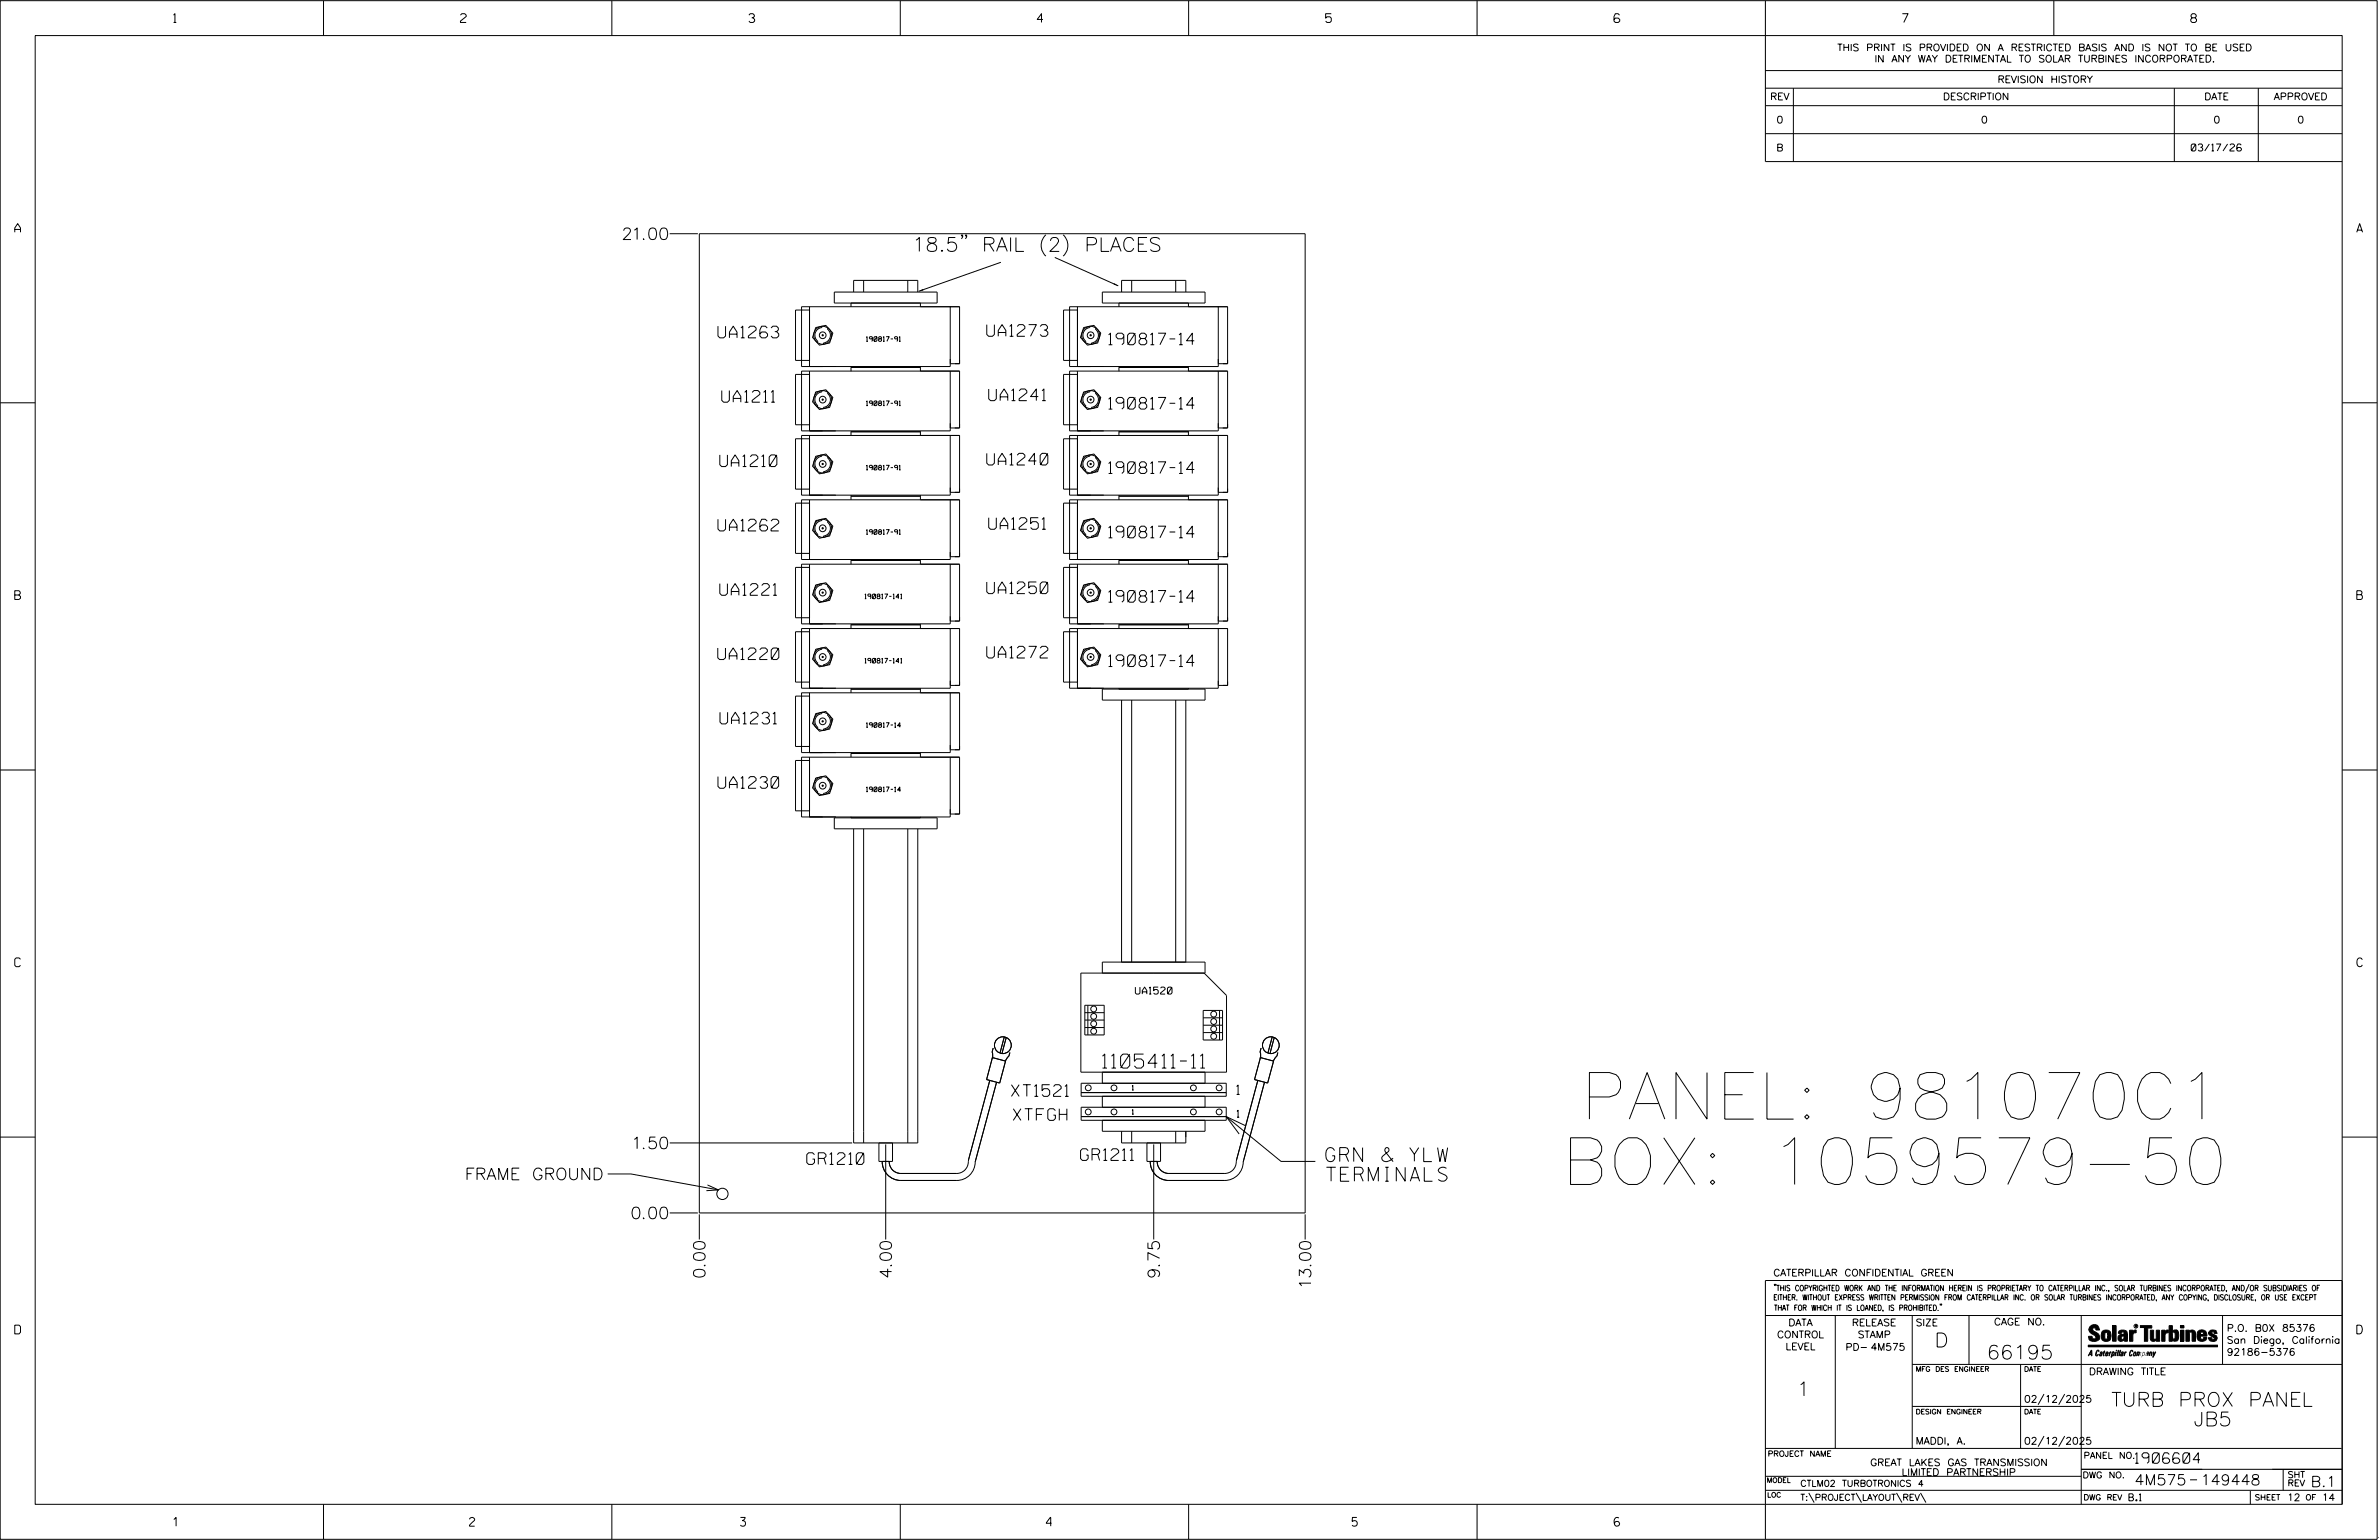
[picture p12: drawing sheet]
<svg xmlns="http://www.w3.org/2000/svg" width="864mm" height="559mm" viewBox="0 0 864 559" stroke-linecap="round" stroke-linejoin="round" font-family="sans-serif">
<defs><g id="words">
<g font-size="16.9">
<text x="573.7" y="406.1">PANEL: 981070C1</text>
<text x="566.9" y="429.8">BOX: 1059579-50</text>
</g>
<g font-size="5.1">
<text x="331.1" y="91.2">18.5&quot; RAIL (2) PLACES</text>
<text x="400.2" y="387.5">1105411-11</text>
<text x="481.3" y="421.5">GRN &amp; YLW</text>
<text x="481.5" y="428.6">TERMINALS</text>
<text x="702.3" y="488.8">D</text>
<text x="721.2" y="493.2">66195</text>
<text x="652.2" y="506.5">1</text>
<text x="766.4" y="510.3">TURB PROX PANEL</text>
<text x="796.3" y="517.4">JB5</text>
</g>
<g font-size="4.2">
<text x="226.2" y="86.9">21.00</text>
<text x="260.6" y="122.6">UA1263</text>
<text x="358.2" y="122">UA1273</text>
<text x="402.4" y="125.1">190817-14</text>
<text x="262" y="145.9">UA1211</text>
<text x="358.9" y="145.4">UA1241</text>
<text x="402.4" y="148.5">190817-14</text>
<text x="261.3" y="169.3">UA1210</text>
<text x="358.2" y="168.7">UA1240</text>
<text x="402.4" y="171.8">190817-14</text>
<text x="260.6" y="192.6">UA1262</text>
<text x="358.9" y="192.1">UA1251</text>
<text x="402.4" y="195.2">190817-14</text>
<text x="261.3" y="216">UA1221</text>
<text x="358.2" y="215.4">UA1250</text>
<text x="402.4" y="218.5">190817-14</text>
<text x="260.6" y="239.3">UA1220</text>
<text x="358.2" y="238.8">UA1272</text>
<text x="402.4" y="241.9">190817-14</text>
<text x="261.4" y="262.7">UA1231</text>
<text x="260.6" y="286">UA1230</text>
<text x="367.2" y="397.8">XT1521</text>
<text x="367.8" y="406.6">XTFGH</text>
<text x="230.3" y="416.9">1.50</text>
<text x="292.9" y="422.5">GR1210</text>
<text x="392.3" y="421.1">GR1211</text>
<text x="168.7" y="428.1">FRAME GROUND</text>
<text x="229.5" y="442.2">0.00</text>
<text x="256" y="463.4" transform="rotate(-90 256 463.4)">0.00</text>
<text x="323.6" y="463.4" transform="rotate(-90 323.6 463.4)">4.00</text>
<text x="420.9" y="463.4" transform="rotate(-90 420.9 463.4)">9.75</text>
<text x="475.9" y="466.6" transform="rotate(-90 475.9 466.6)">13.00</text>
</g>
<g font-size="3.8">
<text x="775.1" y="531">1906604</text>
<text x="774.8" y="538.9">4M575</text>
<text x="798.8" y="538.9">149448</text>
<text x="838.8" y="539.5">B.1</text>
</g>
<text font-size="3.4" x="448.9" y="397.1">1</text>
<g font-size="3.2">
<text x="63" y="8.2">1</text>
<text x="167.2" y="8.2">2</text>
<text x="271.8" y="8.2">3</text>
<text x="376.5" y="8.2">4</text>
<text x="481.2" y="8.2">5</text>
<text x="690.6" y="8.2">7</text>
<text x="795.3" y="8.2">8</text>
<text x="5.4" y="84.3">A</text>
<text x="855.5" y="84.3">A</text>
<text x="5.4" y="217.5">B</text>
<text x="855.6" y="217.5">B</text>
<text x="5.4" y="350.8">C</text>
<text x="855.6" y="350.8">C</text>
<text x="5.4" y="484">D</text>
<text x="855.6" y="484">D</text>
<text x="62.8" y="553.8">1</text>
<text x="170.4" y="553.8">2</text>
<text x="268.8" y="553.8">3</text>
<text x="379.8" y="553.8">4</text>
<text x="490.8" y="553.8">5</text>
<text x="585.9" y="553.8">6</text>
</g>
<g font-size="2.5">
<text x="666.9" y="18.5">THIS PRINT IS PROVIDED ON A RESTRICTED BASIS AND IS NOT TO BE USED</text>
<text x="680.5" y="22.6">IN ANY WAY DETRIMENTAL TO SOLAR TURBINES INCORPORATED.</text>
<text x="725.1" y="30">REVISION HISTORY</text>
<text x="642.6" y="36.3">REV</text>
<text x="705.3" y="36.3">DESCRIPTION</text>
<text x="800.2" y="36.3">DATE</text>
<text x="825.4" y="36.3">APPROVED</text>
<text x="644.9" y="44.7">0</text>
<text x="719.1" y="44.7">0</text>
<text x="803.5" y="44.7">0</text>
<text x="834" y="44.7">0</text>
<text x="644.8" y="54.8">B</text>
<text x="795.4" y="54.8">03/17/26</text>
<text x="412.2" y="360.7">UA1520</text>
<text x="449.1" y="405.4">1</text>
<text x="643.8" y="463">CATERPILLAR CONFIDENTIAL GREEN</text>
<text x="645.1" y="485.5">CONTROL</text>
<text x="649.2" y="481.1">DATA</text>
<text x="672.3" y="481.1">RELEASE</text>
<text x="674.4" y="485.5">STAMP</text>
<text x="695.4" y="481.1">SIZE</text>
<text x="723.8" y="480.8">CAGE NO.</text>
<text x="808.4" y="483.1">P.O. B0X 85376</text>
<text x="648.2" y="489.8">LEVEL</text>
<text x="669.9" y="490">PD- 4M575</text>
<text x="808.4" y="487.5">San Diego, California</text>
<text x="808.4" y="491.8">92186-5376</text>
<text x="758.3" y="498.9">DRAWING TITLE</text>
<text x="734.8" y="508.9">02/12/2025</text>
<text x="695.4" y="524.1">MADDI, A.</text>
<text x="734.8" y="524.1">02/12/2025</text>
<text x="678.9" y="531.9">GREAT LAKES GAS TRANSMISSION</text>
<text x="690.3" y="535.5">LIMITED PARTNERSHIP</text>
<text x="772.8" y="544.6">B.1</text>
<text x="830.2" y="544.6">12</text>
<text x="842.9" y="544.6">14</text>
</g>
<g font-size="2.3">
<text x="756.4" y="529.2">PANEL NO.</text>
<text x="653.5" y="539.4">CTLM02 TURBOTRONICS 4</text>
<text x="756" y="536.3">DWG NO.</text>
<text x="830.4" y="539.3">REV</text>
<text x="830.4" y="536.2">SHT</text>
<text x="653.5" y="544.5">T:\PROJECT\LAYOUT\REV\</text>
</g>
<g font-size="2">
<text x="643.8" y="468.4">&quot;THIS COPYRIGHTED WORK AND THE INFORMATION HEREIN IS PROPRIETARY TO CATERPILLAR INC., SOLAR TURBINES INCORPORATED, AND/OR SUBSIDIARIES OF</text>
<text x="643.8" y="471.8">EITHER. WITHOUT EXPRESS WRITTEN PERMISSION FROM CATERPILLAR INC. OR SOLAR TURBINES INCORPORATED, ANY COPYING, DISCLOSURE, OR USE EXCEPT</text>
<text x="644" y="475.6">THAT FOR WHICH IT IS LOANED, IS PROHIBITED.&quot;</text>
<text x="641.7" y="528.5">PROJECT NAME</text>
<text x="756.3" y="544.3">DWG REV</text>
<text x="818.5" y="544.3">SHEET</text>
<text x="836.9" y="544.3">OF</text>
</g>
<g font-size="1.8">
<text x="695.4" y="497.6">MFG DES ENGINEER</text>
<text x="734.8" y="497.6">DATE</text>
<text x="695.4" y="513.1">DESIGN ENGINEER</text>
<text x="734.8" y="513.1">DATE</text>
<text x="641.3" y="538">MODEL</text>
<text x="641.5" y="543.3">LOC</text>
</g>
<g font-size="1.7">
<text x="314.5" y="123.8">190817-91</text>
<text x="314.5" y="147.2">190817-91</text>
<text x="314.5" y="170.5">190817-91</text>
<text x="314.5" y="193.9">190817-91</text>
<text x="313.9" y="217.2">190817-141</text>
<text x="313.9" y="240.6">190817-141</text>
<text x="314.5" y="263.9">190817-14</text>
<text x="314.5" y="287.3">190817-14</text>
<text x="411" y="395.6">1</text>
<text x="411" y="404.3">1</text>
</g>
<text font-size=".9" x="775.1" y="481.7">R</text>
</g></defs>
<g fill="none" stroke="#000" stroke-width=".36">
<path d="M.1 .2h862.8v558.4h-862.8zM12.8 12.9h837.4v533h-837.4zM117.4 .2v12.7M222.1 .2v12.7M326.8 .2v12.7M431.5 .2v12.7M536.2 .2v12.7M587.9 5.5l-.5-.5h-1l-.5 1v1.7l.5 .4h1l.6-.4v-.6l-.6-.5h-1l-.5 .5M640.9 .2v58.4h209.3M745.6 .2v12.7M640.9 25.6h209.3M640.9 32h209.3"/>
<path d="M640.9 38.3h209.3M651 32v26.6M789.3 32v26.6M819.8 32v26.6M640.9 48.5h209.3M243.1 84.8h10.2M253.9 84.8h219.9v355.3h-219.9zM349.5 85.4l-.3 .3-.2-.3 .2-.2a.91 .91 0 0 1-.2 1.4M350.9 85.4l-.2 .3-.3-.3 .3-.2a.91 .91 0 0 1-.3 1.4M363.3 95.2l-29.8 10.5M379.7 85.2a5.2 5.2 0 0 0 0 7.7M382.9 93.4l23 10.3"/>
<path d="M385.9 85.2a5.2 5.2 0 0 1 0 7.7M293.9 112.5h-5.1v18.3h5.1M293.9 111.3v21.7M296.1 118.9l3.7-.8 2.5 2.8-1.1 3.6-3.7 .7-2.5-2.8zM298.3 118.4l.1 .5a2.81 2.81 0 0 0-2.5 2 2.81 2.81 0 0 0 1 3l-.2 .3M300.6 119.1l-.2 .3a2.83 2.83 0 0 1 .9 3 2.83 2.83 0 0 1-2.4 2.1v.4M302.9 106h37.3v4h-37.3zM308.9 110v1.3M309.9 106v-4.3h23.3v4.3M313.5 101.7v4.3M329.5 101.7v4.3M334.1 110v1.3"/>
<path d="M344.9 111.3v21.7h-53.9v-21.7h57.3v20.7h-3.4M391.1 112.5h-5v18.3h5M391.1 111.3v21.7M393.4 118.9l3.7-.8 2.5 2.8-1.1 3.6-3.7 .7-2.6-2.8zM395.6 118.4v.5a2.81 2.81 0 0 0-2.4 2 2.81 2.81 0 0 0 1 3l-.3 .3M397.9 119.1l-.3 .3a2.81 2.81 0 0 1 1 3 2.81 2.81 0 0 1-2.4 2.1v.4M400.2 106h37.2v4h-37.2zM406.2 110v1.3M407.1 106v-4.3h23.4v4.3M410.8 101.7v4.3M426.8 101.7v4.3M431.4 110v1.3"/>
<path d="M442.2 111.3v21.7h-53.9v-21.7h57.3v20.7h-3.4M293.9 135.9h-5.1v18.2h5.1M293.9 134.7v21.7M298.5 121.5h.3v.3h-.3zM308.9 133.3h25.2M308.9 133v1.7M334.1 133v1.7M344.9 134.7v21.7h-53.9v-21.7h57.3v20.6h-3.4M391.1 135.9h-5v18.2h5M391.1 134.7v21.7M406.2 133v1.7M406.2 133.3h25.2"/>
<path d="M431.4 133v1.7M442.2 134.7v21.7h-53.9v-21.7h57.3v20.6h-3.4M.1 146.2h12.7M293.9 159.2h-5.1v18.3h5.1M293.9 158v21.7M296.1 142.2l3.7-.8 2.5 2.8-1.1 3.6-3.7 .8-2.5-2.8zM298.3 141.7l.1 .5a2.8 2.8 0 0 0-2.5 2 2.8 2.8 0 0 0 1 3l-.2 .4M298.5 144.8h.3v.4h-.3zM300.6 142.4l-.2 .3a2.85 2.85 0 0 1 .9 3.1 2.85 2.85 0 0 1-2.4 2v.5M308.9 156.7h25.2M308.9 156.4v1.6M334.1 156.4v1.6"/>
<path d="M344.9 158v21.7h-53.9v-21.7h57.3v20.6h-3.4M391.1 159.2h-5v18.3h5M391.1 158v21.7M393.4 142.2l3.7-.8 2.5 2.8-1.1 3.6-3.7 .8-2.6-2.8zM395.6 141.7v.5a2.8 2.8 0 0 0-2.4 2 2.8 2.8 0 0 0 1 3l-.3 .4M397.9 142.4l-.3 .3a2.83 2.83 0 0 1 1 3.1 2.83 2.83 0 0 1-2.4 2v.5M406.2 156.4v1.6M406.2 156.7h25.2M431.4 156.4v1.6M442.2 158v21.7h-53.9v-21.7h57.3v20.6h-3.4M850.2 146.2h12.7M296.1 165.6l3.7-.9 2.5 2.9-1.1 3.5-3.7 .8-2.5-2.7z"/>
<path d="M298.3 165.1l.1 .4a2.83 2.83 0 0 0-2.5 2.1 2.83 2.83 0 0 0 1 3l-.2 .4M298.5 168.2h.3v.3h-.3zM300.6 165.7l-.2 .4a2.85 2.85 0 0 1 .9 3 2.85 2.85 0 0 1-2.4 2.1v.4M308.9 179.7v1.7M334.1 179.7v1.7M393.4 165.6l3.7-.9 2.5 2.9-1.1 3.5-3.7 .8-2.6-2.7zM395.6 165.1v.4a2.83 2.83 0 0 0-2.4 2.1 2.83 2.83 0 0 0 1 3l-.3 .4M397.9 165.7l-.3 .4a2.83 2.83 0 0 1 1 3 2.83 2.83 0 0 1-2.4 2.1v.4M406.2 179.7v1.7M431.4 179.7v1.7M293.9 182.6h-5.1v18.2h5.1M293.9 181.4v21.6"/>
<path d="M296.1 188.9l3.7-.8 2.5 2.8-1.1 3.6-3.7 .8-2.5-2.8zM298.3 188.5l.1 .4a2.83 2.83 0 0 0-2.5 2 2.83 2.83 0 0 0 1 3.1l-.2 .3M300.6 189.1l-.2 .3a2.85 2.85 0 0 1 .9 3.1 2.85 2.85 0 0 1-2.4 2v.4M308.9 180h25.2M344.9 181.4v21.6h-53.9v-21.6h57.3v20.6h-3.4M391.1 182.6h-5v18.2h5M391.1 181.4v21.6M393.4 188.9l3.7-.8 2.5 2.8-1.1 3.6-3.7 .8-2.6-2.8zM395.6 188.5v.4a2.83 2.83 0 0 0-2.4 2 2.83 2.83 0 0 0 1 3.1l-.3 .3M397.9 189.1l-.3 .3a2.83 2.83 0 0 1 1 3.1 2.83 2.83 0 0 1-2.4 2v.4M406.2 180h25.2M442.2 181.4v21.6h-53.9v-21.6h57.3v20.6h-3.4"/>
<path d="M293.9 205.9h-5.1v18.3h5.1M293.9 204.7v21.7M296.1 212.2l3.7-.7 2.5 2.7-1.1 3.6-3.7 .9-2.5-2.9zM298.3 211.8l.1 .4a2.83 2.83 0 0 0-2.5 2.1 2.83 2.83 0 0 0 1 3l-.2 .4M298.5 214.9h.3v.3h-.3zM300.6 212.4l-.2 .4a2.85 2.85 0 0 1 .9 3 2.85 2.85 0 0 1-2.4 2.1v.4M308.9 203.3h25.2M308.9 203v1.7M334.1 203v1.7M344.9 204.7v21.7h-53.9v-21.7h57.3v20.7h-3.4M391.1 205.9h-5v18.3h5M391.1 204.7v21.7"/>
<path d="M393.4 212.2l3.7-.7 2.5 2.7-1.1 3.6-3.7 .9-2.6-2.9zM395.6 211.8v.4a2.83 2.83 0 0 0-2.4 2.1 2.83 2.83 0 0 0 1 3l-.3 .4M397.9 212.4l-.3 .4a2.83 2.83 0 0 1 1 3 2.83 2.83 0 0 1-2.4 2.1v.4M406.2 203v1.7M406.2 203.3h25.2M431.4 203v1.7M442.2 204.7v21.7h-53.9v-21.7h57.3v20.7h-3.4M293.9 229.2h-5.1v18.3h5.1M293.9 228.1v21.6M296.1 235.6l3.7-.8 2.5 2.8-1.1 3.6-3.7 .8-2.5-2.8zM298.3 235.1l.1 .5a2.83 2.83 0 0 0-2.5 2 2.83 2.83 0 0 0 1 3.1l-.2 .3M298.5 238.2h.3v.4h-.3z"/>
<path d="M300.6 235.8l-.2 .3a2.83 2.83 0 0 1 .9 3.1 2.83 2.83 0 0 1-2.4 2v.5M308.9 226.7h25.2M308.9 226.4v1.7M334.1 226.4v1.7M344.9 228.1v21.6h-53.9v-21.6h57.3v20.6h-3.4M391.1 229.2h-5v18.3h5M391.1 228.1v21.6M393.4 235.6l3.7-.8 2.5 2.8-1.1 3.6-3.7 .8-2.6-2.8zM395.6 235.1v.5a2.83 2.83 0 0 0-2.4 2 2.83 2.83 0 0 0 1 3.1l-.3 .3M397.9 235.8l-.3 .3a2.81 2.81 0 0 1 1 3.1 2.81 2.81 0 0 1-2.4 2v.5M406.2 226.4v1.7M406.2 226.7h25.2"/>
<path d="M431.4 226.4v1.7M442.2 228.1v21.6h-53.9v-21.6h57.3v20.6h-3.4M293.9 252.6h-5.1v18.3h5.1M293.9 251.4v21.7M296.1 258.9l3.7-.7 2.5 2.7-1.1 3.6-3.7 .8-2.5-2.8zM298.3 258.5l.1 .4a2.81 2.81 0 0 0-2.5 2.1 2.81 2.81 0 0 0 1 3l-.2 .3M300.6 259.2l-.2 .3a2.83 2.83 0 0 1 .9 3 2.83 2.83 0 0 1-2.4 2v.5M308.9 250h25.2M308.9 249.7v1.7M334.1 249.7v1.7M344.9 251.4v21.7h-53.9v-21.7h57.3v20.7h-3.4M400.2 250h37.2v4h-37.2z"/>
<path d="M406.2 249.7v.3M407.1 254v95.1M410.8 254v95.1M426.8 254v95.1M430.5 254v95.1M431.4 249.7v.3M.1 279.4h12.7M293.9 275.9h-5.1v18.3h5.1M293.9 274.7v21.7M298.5 261.6h.3v.3h-.3zM308.9 273.4h25.2M308.9 273.1v1.6"/>
<path d="M334.1 273.1v1.6M344.9 274.7v21.7h-53.9v-21.7h57.3v20.7h-3.4M850.2 279.4h12.7M296.1 282.3l3.7-.8 2.5 2.8-1.1 3.6-3.7 .8-2.5-2.8zM298.3 281.8l.1 .5a2.8 2.8 0 0 0-2.5 2 2.8 2.8 0 0 0 1 3l-.2 .4M298.5 284.9h.3v.4h-.3zM300.6 282.5l-.2 .3a2.85 2.85 0 0 1 .9 3 2.85 2.85 0 0 1-2.4 2.1v.4M302.9 296.8h37.3v3.9h-37.3zM308.9 296.4v.4M334.1 296.4v.4M309.9 300.7v114h23.3v-114M313.5 300.7v114"/>
<path d="M329.5 300.7v114M400.2 353.1v-4h37.2v4h-45v35.9h52.8v-27.8l-8.1-8.1M364.6 376.3l-1.6 5.8M365.3 376.5l-1.6 5.8M393.8 364.8h7v10.7h-7zM393.8 370.1h7M393.8 372.9h7M393.8 367.5h7M394.9 364.8v10.7M436.8 366.6h7v10.8h-7zM436.8 372h7M436.8 369.3h7"/>
<path d="M436.8 374.7h7M442.7 366.6v10.8M461.8 376.3l-1.5 5.8M462.6 376.5l-1.6 5.8M359.3 392l-7.7 28.9a4.5 4.5 0 0 1-4.3 4.9h-20.3a4.2 4.2 0 0 1-4.2-4.4M360.3 383.8l4.7 1.2-2.1 8-4.8-1.3zM360.5 380.3l-.3 1.4 .2 1.4-.2 1M361.8 392.7l-7.8 28.9a6.7 6.7 0 0 1-6.7 6.7h-20.3a6.8 6.8 0 0 1-6.7-6.9M366.6 381.9l-.4 1.4-.9 1.1-.4 .9M392.5 393.1h52.6v4.7h-52.6zM392.5 396.5h52.6M400.2 389v4.1"/>
<path d="M400.2 397.8v4M437.4 389v4.1M437.4 397.8v4M456.6 392l-7.7 28.9a4.5 4.5 0 0 1-4.4 4.9h-20.2a4.2 4.2 0 0 1-4.2-4.4M457.6 383.8l4.7 1.2-2.1 8-4.8-1.3zM457.8 380.3l-.4 1.4 .2 .9-.2 1.5M459 392.7l-7.7 28.9a6.7 6.7 0 0 1-6.8 6.7h-20.2a6.7 6.7 0 0 1-6.8-6.9M463.9 381.9l-.4 1.4-1 1.1-.3 .9M.1 412.6h12.7M243.1 414.7h66.3M319.1 414.7v6.7h4.9v-6.7M321.5 415.3v34.5"/>
<path d="M392.5 405.2h52.6l19.9 16.2h12.5M392.5 401.8h52.6v4.7h-52.6zM407.1 410.5v4.2h23.4v-4.2M410.8 410.5v4.2M416.3 414.7v6.7h5v-6.7M418.8 415.3v34.5M426.8 410.5v4.2M437.4 406.5v4h-37.2v-4M452.2 408.5l-7.1-3.3 4.7 6.3M850.2 412.6h12.7M220.6 426h8.5l31.7 5.8M256.8 430l4 1.8-4.4 .2"/>
<path d="M243.1 440.1h10.2M253.9 440.7v9.1M473.8 440.7v9.1M640.9 477.3h209.3M644.2 466.1l-.1 .4M644.7 466.1l-.2 .4M666.2 477.3v48.3M694.2 477.3v48.3M704.4 473.3l-.1 .4M704.8 473.3l-.1 .4M714.8 477.3v17.8M755.5 477.3v68.6"/>
<path d="M806.8 477.3v17.8M816.5 466l-1.4 3.1M850.2 464.6h-209.3v94M850.2 464.8v81.1M694.2 495.1h156M733.5 495.1v30.5M758.6 481.4a2.02 2.02 0 0 1 3.1-.1l.5 1.3h-1.3l-.2-.6-.4-.2-.6 .1-.1 .4 .4 .7a2.46 2.46 0 0 1 2.2 2.9 2.83 2.83 0 0 1-3.8 .3l-.3-1.3h1.3l.2 .7 .6 .3 .5-.2 .2-.5-.4-.6-1.9-1.2-.4-.9zM759.2 491.3h-.7l.7-1.2v1.9h.2l-.1-2.1-1.3 2.1 .5-.5h.7M761.3 490l.3-.2 .4 .3-.1 .3-.3-.4-.4 .3-.3 1.6h.4l.4-.5-.3 .6-.4 .1-.3-.4zM762.6 490.6l.5-.1-.1 1.4h-.9a.74 .74 0 0 1 .9-.8l-.3 .7-.5 .1 .2-.5 .6-.2v-.5l-.7 .2zM763 483.2a2.17 2.17 0 0 1 3.1 0l.3 1.4-.3 1.5a2.17 2.17 0 0 1-3.1 0l-.3-1.5zM763.6 490.5l.4-.4 .2 .6h-.3l-.3 .9 .2 .4-.3-.1z"/>
<path d="M764.1 483.7l.5-.4 .4 .3v2.2l-.4 .2-.5-.2zM764.6 491.1l.6 .2v-.7l-.4-.1-.4 .6-.1 .8h.6M764.6 491.1l-.1 .8h.4M764.6 482.6v.8M764.8 490.7l.4 .1v.3h-.6zM765 491.5l-.1 .4zM766 490.5l-.5 1.5zM766 490.8l.4-.3-.4 .4M766.9 481h1.3v5.7h-1.3zM767 490.8l.5 .1-.3 .8-.4 .2zM767.3 490.5h-.5l-.5 2M767.3 490.5a.8 .8 0 0 1 .2 1 .8 .8 0 0 1-.9 .4l-.1 .6"/>
<path d="M767.3 490.5l-.1 .2M768.1 490.5l-.4 1.5zM768.2 489.9h.3l-.1 .2h-.2zM769 489.9l-.5 2.1zM769.7 489.9l-.6 2.1zM770.1 491.4l.5-.3-.5 .8zM770.4 491.9h.1M770.6 491.1l.1-.4-.7 .2 .1-.3 .6-.1 .2 .3-.5 1.1M770.6 491.1a.74 .74 0 0 0-.8 .8h.6M771 484.8h-.7l-.3 .6 .4 .7 .5-.3 .1-2.4h-.8l-.1 .4h-1.2a1.71 1.71 0 0 1 1.8-1.3 1.71 1.71 0 0 1 1.6 1.4v2.8h-1.1l-.1-.6M771 484.2l-1.5 .1a1.41 1.41 0 0 0 0 2.4l.5 .1 1.1-.7M771.2 486.1h-.1"/>
<path d="M771.4 490.5l.1 .3 .4-.3-.9 1.5zM771.5 490.8h.1M773 482.7h1.2v.5l.5-.5 .7-.1v1h-.6l-.5 .4-.1 2.7h-1.2zM773.3 490.3l.6-.4 .4 .2-.1 .4-.3-.4a1.28 1.28 0 0 0-.5 1.8l.6-.4-.1 .4-.8 .1zM774.7 490.8l.5-.3a.88 .88 0 0 1 .2 .9 .88 .88 0 0 1-.7 .7l-.2-.2zM774.8 490.9h.5l-.3 1h-.3l-.2-.2zM775.2 490.5l-.1 .2M776.8 481h4.3v.9h-1.5v4.8h-1.3M776.8 490.6l-.8 .2v-.3l-.4 1.5 .8-1.3v1.3l.3-1.2M779.3 491.1h.4M779.6 490.5h.3l-.3 1.4M779.6 490.7h.2l-.1 .4"/>
<path d="M779.7 491.1l-.1 .4M779.7 491.1l-.4 .2M780.1 492l.4-1.5 .1 .3 .3-.3 .3 .2-.3 1.3v-1.3l-.7 1.3M780.6 482.7h1.2v2.7l.1 .4 .4 .3 .4-.7v-2.7h1.2l.1 4h-1.3v-.5l-1.1 .6-.7-.3-.3-.7zM781.6 492.5l1-2-.8 1.3-.2-1.3-.2 2M784.7 482.7h1.2v.5l.5-.5 .7-.1v1h-.5l-.6 .4-.1 2.7h-1.2zM787.4 481h1.2v2a1.4 1.4 0 0 1 2.2 .2l.1 1.4-.4 1.9-1.5 .1-.4-.5v-1l.5 .9 .5-.3v-2.1l-.5-.4-.5 .7v2.8h-1.2zM791.5 482.7h1.3v4h-1.3zM791.5 481h1.3v.9h-1.3zM793.5 482.7h1.3v.4l.7-.5 1.1 .2 .4 .6v3.3h-1.2l-.3-3.4-.7 .2v3.2h-1.3zM794.8 483.1h.1M797.7 483.2a1.92 1.92 0 0 1 2.4-.5 1.92 1.92 0 0 1 1 2.1h-2.3v.8l.6 .5 .5-.3v-.5h1.2a1.83 1.83 0 0 1-2.1 1.4 1.83 1.83 0 0 1-1.5-2.1z"/>
<path d="M798.8 484.2v.6M799.1 483.4h.6l.2 .8h-1.1zM804.6 482.9a1.84 1.84 0 0 0-2.9 .8 3.3 3.3 0 0 0 2.2 1.9l-.5 .5-.4-.3-.1-.4h-1.2l.1 .6a1.92 1.92 0 0 0 2.9 .4M804.9 483.8h-1.2l-.2-.6-.5 .1-.1 .3 .1 .3 1.8 .9M805.1 488.1h-47.1v.6h47.1M694.2 510.3h61.3M742 505.8l-2.2 3.9M749.5 505.8l-2.2 3.9M640.9 525.6h209.2M640.9 535.7h114.6M742 521.1l-2.2 3.8M749.5 521.1l-2.2 3.8"/>
<path d="M755.5 533.2h94.7M795 537h2.6M828.8 533.2v7.6M117.4 545.9v12.7M222.1 545.9v12.7M326.8 545.9v12.7M431.5 545.9v12.7M536.2 545.9v12.7M640.9 540.8h209.3M656.6 541.7l2 3.5M673.8 541.7l1.9 3.5M688.4 541.7l2 3.5"/>
<path d="M697.2 541.7l1.9 3.5M816.9 541v4.9M863.5 558h.1"/>
<circle cx="298.6" cy="121.7" r="1.22"/>
<circle cx="298.6" cy="121.7" r="3.3"/>
<circle cx="395.9" cy="121.7" r="1.22"/>
<circle cx="395.9" cy="121.7" r=".24"/>
<circle cx="395.9" cy="121.7" r="3.3"/>
<circle cx="298.6" cy="145" r="3.3"/>
<circle cx="298.6" cy="145" r="1.22"/>
<circle cx="395.9" cy="145" r="1.21"/>
<circle cx="395.9" cy="145" r="3.3"/>
<circle cx="395.9" cy="145" r=".24"/>
<circle cx="298.6" cy="168.4" r="3.3"/>
<circle cx="298.6" cy="168.4" r="1.22"/>
<circle cx="395.9" cy="168.4" r="1.21"/>
<circle cx="395.9" cy="168.4" r="3.3"/>
<circle cx="395.9" cy="168.4" r=".24"/>
<circle cx="298.6" cy="191.7" r="1.23"/>
<circle cx="298.6" cy="191.7" r=".24"/>
<circle cx="298.6" cy="191.7" r="3.3"/>
<circle cx="395.9" cy="191.7" r="1.22"/>
<circle cx="395.9" cy="191.7" r=".25"/>
<circle cx="395.9" cy="191.7" r="3.3"/>
<circle cx="298.6" cy="215" r="3.3"/>
<circle cx="298.6" cy="215" r="1.22"/>
<circle cx="395.9" cy="215" r="1.21"/>
<circle cx="395.9" cy="215" r="3.3"/>
<circle cx="395.9" cy="215" r=".24"/>
<circle cx="298.6" cy="238.4" r="1.22"/>
<circle cx="298.6" cy="238.4" r="3.3"/>
<circle cx="395.9" cy="238.4" r="1.21"/>
<circle cx="395.9" cy="238.4" r=".24"/>
<circle cx="395.9" cy="238.4" r="3.3"/>
<circle cx="298.6" cy="261.7" r="1.22"/>
<circle cx="298.6" cy="261.7" r="3.3"/>
<circle cx="298.6" cy="285.1" r="3.3"/>
<circle cx="298.6" cy="285.1" r="1.22"/>
<circle cx="364.1" cy="379.3" r="3"/>
<circle cx="397" cy="371.5" r="1.06"/>
<circle cx="397" cy="366.1" r="1.06"/>
<circle cx="397" cy="368.8" r="1.06"/>
<circle cx="397" cy="374.2" r="1.05"/>
<circle cx="440.6" cy="368" r="1.06"/>
<circle cx="440.6" cy="370.7" r="1.06"/>
<circle cx="440.6" cy="376" r="1.06"/>
<circle cx="440.6" cy="373.3" r="1.06"/>
<circle cx="461.3" cy="379.3" r="3"/>
<circle cx="395.1" cy="394.7" r="1.05"/>
<circle cx="404.4" cy="394.7" r="1.05"/>
<circle cx="433.2" cy="394.7" r="1.05"/>
<circle cx="442.6" cy="394.7" r="1.05"/>
<circle cx="395" cy="403.5" r="1.05"/>
<circle cx="404.4" cy="403.5" r="1.06"/>
<circle cx="433.2" cy="403.5" r="1.05"/>
<circle cx="442.6" cy="403.5" r="1.06"/>
<circle cx="262.3" cy="433.2" r="2.05"/>
<circle cx="775.4" cy="481.2" r=".69"/>
</g>
<g fill="#000">
<path d="M333.5 105.7l1.5-.8 .2 .5zM404.5 102.8l1.4 .9-1.6-.4zM768.1 490.5l-.4 1.5zM768.2 489.9h.3l-.1 .2h-.2zM769 489.9l-.5 2.1zM769.7 489.9l-.6 2.1zM791.5 481h1.3v.9h-1.3zM791.5 482.7h1.3v4h-1.3zM758 488.1h47.1v.6h-47.1z"/>
<path d="M298.5 121.5h.3v.3h-.3z" fill-rule="evenodd"/>
<path d="M298.5 144.8h.3v.4h-.3z" fill-rule="evenodd"/>
<path d="M298.5 168.2h.3v.3h-.3z" fill-rule="evenodd"/>
<path d="M298.5 214.9h.3v.3h-.3z" fill-rule="evenodd"/>
<path d="M298.5 238.2h.3v.4h-.3z" fill-rule="evenodd"/>
<path d="M298.5 261.6h.3v.3h-.3z" fill-rule="evenodd"/>
<path d="M298.5 284.9h.3v.4h-.3z" fill-rule="evenodd"/>
<path d="M759.2 489.9l-1.2 2.1 .5-.5h.7v.5h.2zM759.2 490.1v1.2h-.7z" fill-rule="evenodd"/>
<path d="M758.6 481.4a2.02 2.02 0 0 1 3.1-.1l.5 1.3h-1.3l-.2-.6-.4-.2-.6 .1-.1 .4 .4 .7a2.46 2.46 0 0 1 2.2 2.9 2.83 2.83 0 0 1-3.8 .3l-.3-1.3h1.3l.2 .7 .6 .3 .5-.2 .2-.5-.4-.6-1.9-1.2-.4-.9z" fill-rule="evenodd"/>
<path d="M761.3 490l.3-.2 .4 .3-.1 .3-.3-.4-.4 .3-.3 1.6h.4l.4-.5-.3 .6-.4 .1-.3-.4z" fill-rule="evenodd"/>
<path d="M762.6 490.6l.5-.1-.1 1.4h-.9a.74 .74 0 0 1 .9-.8l-.6 .3-.2 .5 .5-.1 .3-.6v-.5l-.7 .2z" fill-rule="evenodd"/>
<path d="M763.6 490.5l.4-.4 .2 .6h-.3l-.3 .9 .2 .4-.3-.1z" fill-rule="evenodd"/>
<path d="M764.8 490.5l.5 .3-.1 .5h-.6l.6-.2v-.3l-.4-.1-.3 1.2h.4l.3-.4-.6 .6-.3-.2v-.4z" fill-rule="evenodd"/>
<path d="M763 483.2a2.17 2.17 0 0 1 3.1 0l.3 1.4-.3 1.5a2.17 2.17 0 0 1-3.1 0l-.3-1.5zM764.1 483.7v2.1l.5 .2 .4-.2v-2.2l-.4-.3z" fill-rule="evenodd"/>
<path d="M766 490.5v.3l.4-.1-.4 .2-.5 1.1z" fill-rule="evenodd"/>
<path d="M766.8 490.5l-.5 2 .3-.6a.71 .71 0 0 0 .9-.5 .71 .71 0 0 0-.4-.9zM767 490.8l.5 .1-.3 .8-.4 .2z" fill-rule="evenodd"/>
<path d="M766.9 481h1.3v5.7h-1.3z" fill-rule="evenodd"/>
<path d="M770.1 490.6l.6-.1 .2 .3-.4 1.2-.5 .1-.2-.5 .3-.5h.5l-.7 .5v.3l.4-.1 .4-.9-.5-.2-.2 .2z" fill-rule="evenodd"/>
<path d="M769.4 482.8l-.5 1h1.2l.1-.4h.8v.8l-1.5 .1a1.41 1.41 0 0 0 0 2.4l.5 .1 1.1-.7 .1 .6h1.1v-2.8a1.79 1.79 0 0 0-2.4-1.2zM770.3 484.8h.7l-.1 1-.5 .3-.4-.7z" fill-rule="evenodd"/>
<path d="M771.4 490.5l.1 .3 .4-.3-.9 1.5z" fill-rule="evenodd"/>
<path d="M773 482.7h1.2v.5l.5-.5 .7-.1v1h-.6l-.5 .4-.1 2.7h-1.2z" fill-rule="evenodd"/>
<path d="M773.3 490.3l.6-.4 .4 .2-.1 .4-.3-.4a1.28 1.28 0 0 0-.5 1.8l.6-.4-.3 .5h-.6z" fill-rule="evenodd"/>
<path d="M774.7 490.8l-.2 1.1h.7a.96 .96 0 0 0 0-1.4zM774.8 490.9h.5l-.1 .6-.5 .4-.2-.2z" fill-rule="evenodd"/>
<path d="M776 490.5v.3l.4-.3 .2 .3 .7-.2-.3 1.4v-1.3l-.6 1.3v-1.3l-.8 1.3z" fill-rule="evenodd"/>
<path d="M776.8 481h4.3v.9h-1.5v4.8h-1.3v-4.8h-1.5z" fill-rule="evenodd"/>
<path d="M777.9 490.5l-.5 2 .3-.6a.71 .71 0 0 0 .9-.5 .71 .71 0 0 0-.4-.9zM778.1 490.8l.3-.1 .1 .4-.5 .8-.2-.5z" fill-rule="evenodd"/>
<path d="M779.3 490.6l.6-.1-.3 1.5-.7-.1a.67 .67 0 0 1 .8-.8l-.6 .3-.1 .5 .4-.1 .4-.9-.4-.2-.3 .2z" fill-rule="evenodd"/>
<path d="M780.5 490.5l.1 .3 .3-.3 .3 .2-.3 1.3v-1.3l-.8 1.3z" fill-rule="evenodd"/>
<path d="M780.6 482.7h1.2v2.7l.1 .4 .4 .3 .4-.7v-2.7h1.2l.1 4h-1.3v-.5l-1.1 .6-.7-.3-.3-.7z" fill-rule="evenodd"/>
<path d="M781.6 490.5l.2 1.3 .8-1.3-1.2 2z" fill-rule="evenodd"/>
<path d="M784.7 482.7h1.2v.5l.5-.5 .7-.1v1h-.5l-.6 .4-.1 2.7h-1.2z" fill-rule="evenodd"/>
<path d="M787.4 481h1.2v2a1.4 1.4 0 0 1 2.2 .2l.1 1.4-.4 1.9-1.5 .1-.4-.5v-1l.5 .9 .5-.3v-2.1l-.5-.4-.5 .7v2.8h-1.2z" fill-rule="evenodd"/>
<path d="M793.5 482.7h1.3v.4a1.29 1.29 0 0 1 2.2 .3v3.3h-1.2l-.3-3.4-.7 .2v3.2h-1.3z" fill-rule="evenodd"/>
<path d="M797.7 483.2a1.92 1.92 0 0 1 2.4-.5 1.92 1.92 0 0 1 1 2.1h-2.3v.8l.6 .5 .5-.3v-.5h1.2a1.83 1.83 0 0 1-2.1 1.4 1.83 1.83 0 0 1-1.5-2.1zM799.1 483.4l-.3 .8h1.1l-.2-.8z" fill-rule="evenodd"/>
<path d="M801.9 483.2a1.94 1.94 0 0 1 3 .1v.5h-1.2l-.2-.6-.5 .1-.1 .3 .1 .3 1.8 .9a1.2 1.2 0 0 1 .1 1.3 1.2 1.2 0 0 1-1.2 .7l-1.6-.4-.4-1h1.2l.1 .4 .4 .3 .5-.5a3.3 3.3 0 0 1-2.2-1.9z" fill-rule="evenodd"/>
<circle cx="395.9" cy="121.7" r=".24"/>
<circle cx="395.9" cy="145" r=".24"/>
<circle cx="395.9" cy="168.4" r=".24"/>
<circle cx="298.6" cy="191.7" r=".24"/>
<circle cx="395.9" cy="191.7" r=".25"/>
<circle cx="395.9" cy="215" r=".24"/>
<circle cx="395.9" cy="238.4" r=".24"/>
<circle cx="761.4" cy="492" r=".07"/>
<circle cx="762.2" cy="485.1" r=".07"/>
<circle cx="769.3" cy="492" r=".07"/>
<circle cx="773.1" cy="486.7" r=".07"/>
<circle cx="791.5" cy="486.7" r=".07"/>
<circle cx="791.5" cy="481" r=".07"/>
<circle cx="794.8" cy="486.7" r=".07"/>
</g>
<use href="#words"/>
</svg>
